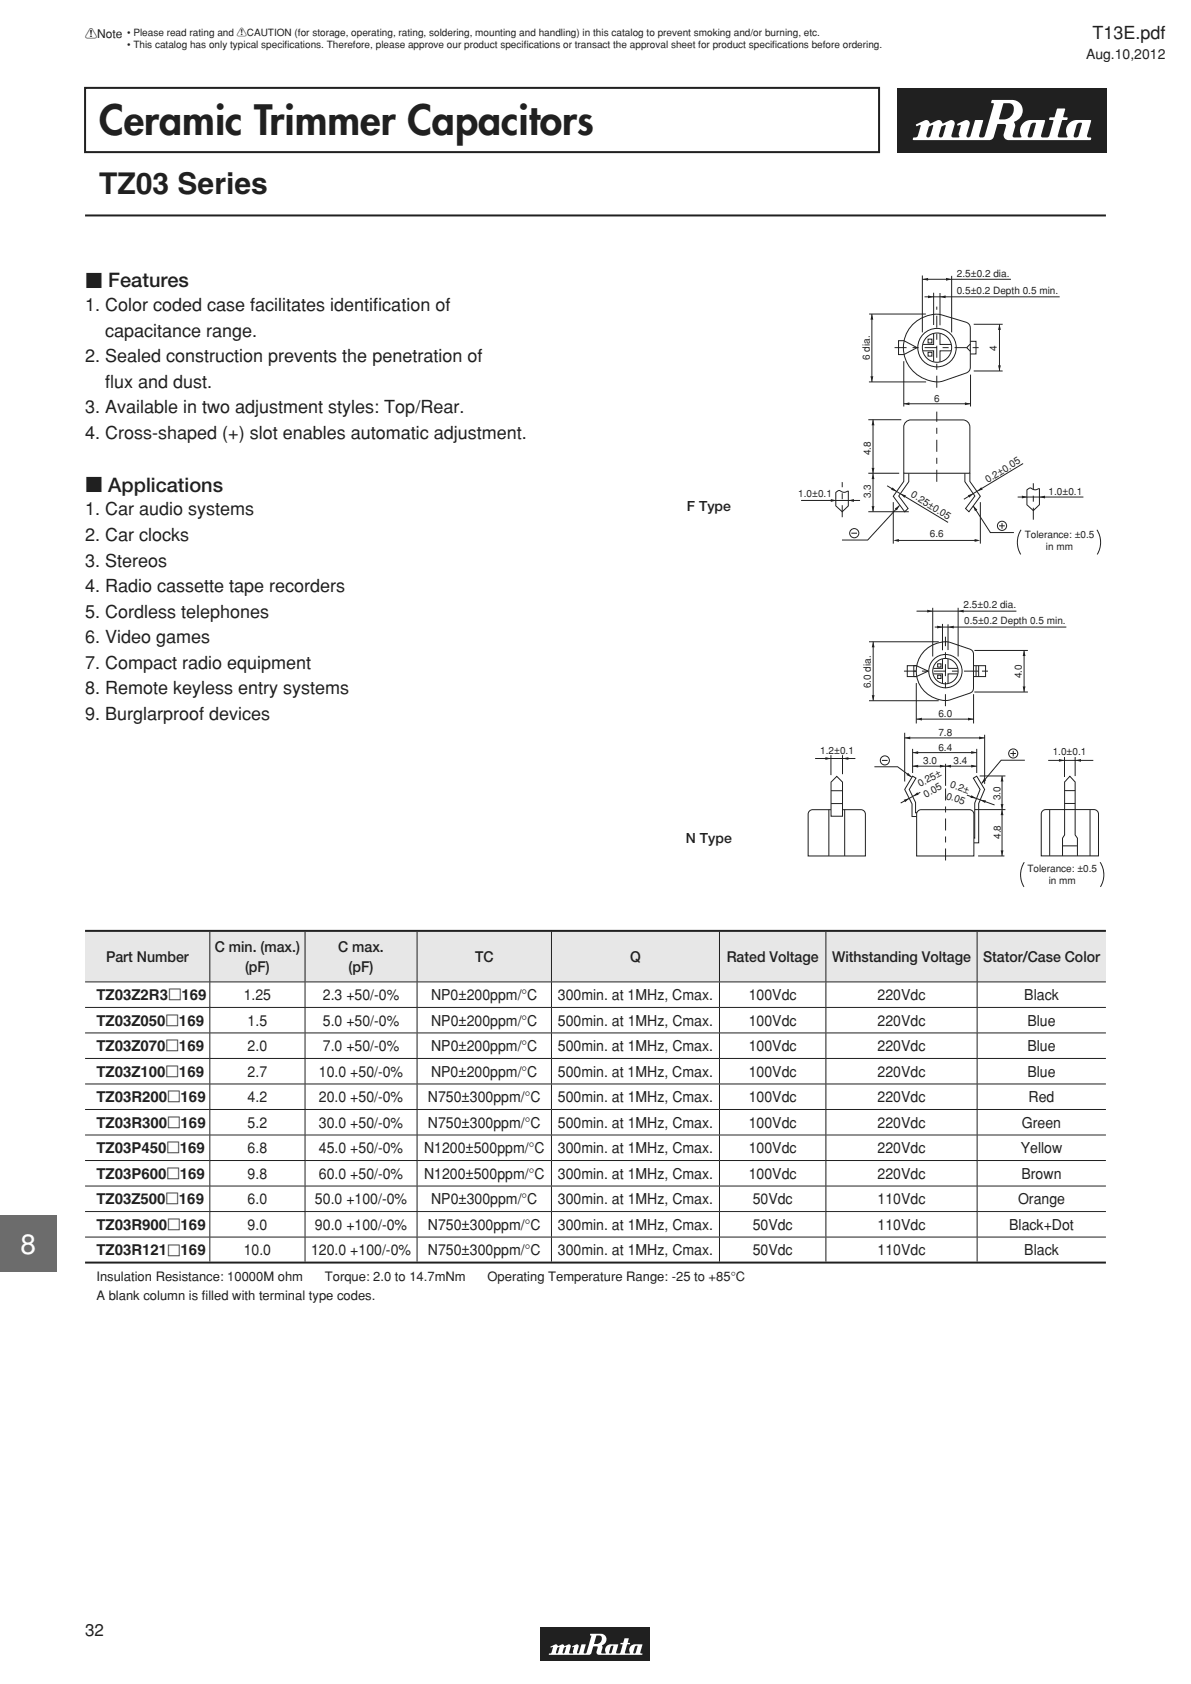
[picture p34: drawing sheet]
<svg xmlns="http://www.w3.org/2000/svg" width="210mm" height="297mm" viewBox="0 0 210 297" stroke-linecap="round" stroke-linejoin="round" font-family="sans-serif">
<defs><g id="words">
<text font-size="7.2" fill="#231f20" x="17.5" y="23.9">Ceramic Trimmer Capacitors</text>
<text font-size="5.3" fill="#231f20" x="17.5" y="34.2">TZ03 Series</text>
<text font-size="4.9" fill="#fff" x="3.6" y="221.1">8</text>
<g font-size="3.5" fill="#231f20">
<text x="15" y="50.8">c Features</text>
<text x="15" y="86.8">c Applications</text>
</g>
<g font-size="3.2" fill="#231f20">
<text x="192.6" y="6.8">T13E.pdf</text>
<text x="15" y="54.9">1. Color coded case facilitates identif</text>
<text x="18.5" y="59.4">capacitance range.</text>
<text x="65.8" y="54.9">i cation of</text>
<text x="15" y="63.9">2. Sealed construction prevents the penetration of</text>
<text x="18.5" y="68.4">f</text>
<text x="18.5" y="68.4">l ux and dust.</text>
<text x="15" y="72.9">3. Available in two adjustment styles: Top/Rear.</text>
<text x="15" y="77.4">4. Cross-shaped (+) slot enables automatic adjustment.</text>
<text x="15" y="90.9">1. Car audio systems</text>
<text x="15" y="95.4">2. Car clocks</text>
<text x="15" y="99.9">3. Stereos</text>
<text x="15" y="104.4">4. Radio cassette tape recorders</text>
<text x="15" y="108.9">5. Cordless telephones</text>
<text x="15" y="113.4">6. Video games</text>
<text x="15" y="117.9">7. Compact radio equipment</text>
<text x="15" y="122.4">8. Remote keyless entry systems</text>
<text x="15" y="126.9">9. Burglarproof devices</text>
</g>
<text font-size="3" fill="#231f20" x="15" y="288.6">32</text>
<g font-size="2.6" fill="#231f20">
<text x="37.9" y="167.9">C min. (max.)</text>
<text x="59.6" y="167.9">C max.</text>
<text x="18.7" y="169.6">Part Number</text>
<text x="43.2" y="171.4">(pF)</text>
<text x="61.5" y="171.4">(pF)</text>
<text x="83.8" y="169.6">TC</text>
<text x="111.1" y="169.6">Q</text>
<text x="128.1" y="169.6">Rated Voltage</text>
<text x="146.7" y="169.6">Withstanding Voltage</text>
<text x="173.3" y="169.6">Stator/Case Color</text>
<text x="17" y="176.4">TZ03Z2R3p169</text>
<text x="43" y="176.4">1.25</text>
<text x="56.9" y="176.4">2.3 +50/-0%</text>
<text x="76" y="176.4">NP0±200ppm/°C</text>
<text x="98.4" y="176.4">300min. at 1MHz, Cmax.</text>
<text x="132" y="176.4">100Vdc</text>
<text x="154.7" y="176.4">220Vdc</text>
<text x="180.6" y="176.4">Black</text>
<text x="17" y="180.9">TZ03Z050p169</text>
<text x="17" y="185.4">TZ03Z070p169</text>
<text x="43.7" y="180.9">1.5</text>
<text x="43.7" y="185.4">2.0</text>
<text x="56.9" y="180.9">5.0 +50/-0%</text>
<text x="56.9" y="185.4">7.0 +50/-0%</text>
<text x="76" y="180.9">NP0±200ppm/°C</text>
<text x="76" y="185.4">NP0±200ppm/°C</text>
<text x="98.4" y="180.9">500min. at 1MHz, Cmax.</text>
<text x="98.4" y="185.4">500min. at 1MHz, Cmax.</text>
<text x="132" y="180.9">100Vdc</text>
<text x="132" y="185.4">100Vdc</text>
<text x="154.7" y="180.9">220Vdc</text>
<text x="154.7" y="185.4">220Vdc</text>
<text x="181.2" y="180.9">Blue</text>
<text x="181.2" y="185.4">Blue</text>
<text x="17" y="189.9">TZ03Z100p169</text>
<text x="43.7" y="189.9">2.7</text>
<text x="56.2" y="189.9">10.0 +50/-0%</text>
<text x="76" y="189.9">NP0±200ppm/°C</text>
<text x="98.4" y="189.9">500min. at 1MHz, Cmax.</text>
<text x="132" y="189.9">100Vdc</text>
<text x="154.7" y="189.9">220Vdc</text>
<text x="181.2" y="189.9">Blue</text>
<text x="17" y="194.4">TZ03R200p169</text>
<text x="43.7" y="194.4">4.2</text>
<text x="56.2" y="194.4">20.0 +50/-0%</text>
<text x="75.5" y="194.4">N750±300ppm/°C</text>
<text x="98.4" y="194.4">500min. at 1MHz, Cmax.</text>
<text x="132" y="194.4">100Vdc</text>
<text x="154.7" y="194.4">220Vdc</text>
<text x="181.4" y="194.4">Red</text>
<text x="17" y="198.9">TZ03R300p169</text>
<text x="17" y="203.4">TZ03P450p169</text>
<text x="43.7" y="198.9">5.2</text>
<text x="43.7" y="203.4">6.8</text>
<text x="56.2" y="198.9">30.0 +50/-0%</text>
<text x="56.2" y="203.4">45.0 +50/-0%</text>
<text x="74.8" y="203.4">N1200±500ppm/°C</text>
<text x="75.5" y="198.9">N750±300ppm/°C</text>
<text x="98.4" y="198.9">500min. at 1MHz, Cmax.</text>
<text x="98.4" y="203.4">300min. at 1MHz, Cmax.</text>
<text x="132" y="198.9">100Vdc</text>
<text x="132" y="203.4">100Vdc</text>
<text x="154.7" y="198.9">220Vdc</text>
<text x="154.7" y="203.4">220Vdc</text>
<text x="180" y="203.4">Yellow</text>
<text x="180.2" y="198.9">Green</text>
<text x="17" y="207.9">TZ03P600p169</text>
<text x="43.7" y="207.9">9.8</text>
<text x="56.2" y="207.9">60.0 +50/-0%</text>
<text x="74.8" y="207.9">N1200±500ppm/°C</text>
<text x="98.4" y="207.9">300min. at 1MHz, Cmax.</text>
<text x="132" y="207.9">100Vdc</text>
<text x="154.7" y="207.9">220Vdc</text>
<text x="180.1" y="207.9">Brown</text>
<text x="17" y="212.4">TZ03Z500p169</text>
<text x="43.7" y="212.4">6.0</text>
<text x="55.5" y="212.4">50.0 +100/-0%</text>
<text x="76" y="212.4">NP0±300ppm/°C</text>
<text x="98.4" y="212.4">300min. at 1MHz, Cmax.</text>
<text x="132.7" y="212.4">50Vdc</text>
<text x="154.7" y="212.4">110Vdc</text>
<text x="179.5" y="212.4">Orange</text>
<text x="17" y="216.9">TZ03R900p169</text>
<text x="17" y="221.4">TZ03R121p169</text>
<text x="43" y="221.4">10.0</text>
<text x="43.7" y="216.9">9.0</text>
<text x="54.8" y="221.4">120.0 +100/-0%</text>
<text x="55.5" y="216.9">90.0 +100/-0%</text>
<text x="75.5" y="216.9">N750±300ppm/°C</text>
<text x="75.5" y="221.4">N750±300ppm/°C</text>
<text x="98.4" y="216.9">300min. at 1MHz, Cmax.</text>
<text x="98.4" y="221.4">300min. at 1MHz, Cmax.</text>
<text x="132.7" y="216.9">50Vdc</text>
<text x="132.7" y="221.4">50Vdc</text>
<text x="154.7" y="221.4">110Vdc</text>
<text x="154.7" y="216.9">110Vdc</text>
<text x="177.9" y="216.9">Black+Dot</text>
<text x="180.6" y="221.4">Black</text>
</g>
<g font-size="2.5" fill="#231f20">
<text x="191.5" y="10.3">Aug.10,2012</text>
<text x="121.1" y="90.1">F Type</text>
<text x="121" y="148.6">N Type</text>
</g>
<g font-size="2.3" fill="#231f20">
<text x="17" y="226">Insulation Resistance: 10000M ohm</text>
<text x="57.3" y="226">Torque: 2.0 to 14.7mNm</text>
<text x="86" y="226">Operating Temperature Range: -25 to +85°C</text>
<text x="17" y="229.3">A blank column is f</text>
<text x="35.6" y="229.3">i lled with terminal type codes.</text>
</g>
<text font-size="2.1" fill="#231f20" x="15" y="6.7">!Note</text>
<g font-size="1.8" fill="#231f20">
<text x="22.4" y="6.4">• Please read rating and !CAUTION (for storage, operating, rating, soldering, mounting and handling) in this catalog to prevent smoking and/or burning, etc.</text>
<text x="22.4" y="8.5">• This catalog has only typical specifcations. Therefore, please approve our product specif</text>
<text x="50.2" y="8.5">i</text>
<text x="92.3" y="8.5">i cations or transact the approval sheet for product specif</text>
<text x="136.2" y="8.5">i cations before ordering.</text>
<text x="168.7" y="51.8">0.5±0.2 Depth 0.5 min.</text>
<text x="168.7" y="48.9">2.5±0.2 dia.</text>
<text x="153.4" y="63.5" transform="rotate(-90 153.4 63.5)">6 dia.</text>
<text x="175.7" y="61.9" transform="rotate(-90 175.7 61.9)">4</text>
<text x="164.7" y="70.8">6</text>
<text x="153.6" y="80.3" transform="rotate(-90 153.6 80.3)">4.8</text>
<text x="140.8" y="87.6">1.0±0.1</text>
<text x="153.6" y="87.9" transform="rotate(-90 153.6 87.9)">3.3</text>
<text x="160.5" y="87.5" transform="rotate(32 160.5 87.5)">0.25±0.05</text>
<text x="174.2" y="85.2" transform="rotate(-31 174.2 85.2)">0.2±0.05</text>
<text x="184.9" y="87.2">1.0±0.1</text>
<text x="164" y="94.8">6.6</text>
<text x="180.7" y="94.9">Tolerance: ±0.5</text>
<text x="184.4" y="97.1">in mm</text>
<text x="169.9" y="107.3">2.5±0.2 dia.</text>
<text x="170" y="110">0.5±0.2 Depth 0.5 min.</text>
<text x="180.2" y="119.6" transform="rotate(-90 180.2 119.6)">4.0</text>
<text x="153.6" y="121.4" transform="rotate(-90 153.6 121.4)">6.0 dia.</text>
<text x="165.5" y="129.8">7.8</text>
<text x="165.5" y="126.4">6.0</text>
<text x="144.6" y="132.9">1.2±0.1</text>
<text x="162.8" y="134.8">3.0</text>
<text x="165.5" y="132.5">6.4</text>
<text x="168.1" y="134.8">3.4</text>
<text x="185.6" y="133.2">1.0±0.1</text>
<text x="162.2" y="138.9" transform="rotate(-29 162.2 138.9)">0.25±</text>
<text x="163.2" y="140.7" transform="rotate(-29 163.2 140.7)">0.05</text>
<text x="166.7" y="140.8" transform="rotate(19 166.7 140.8)">0.05</text>
<text x="167.4" y="138.8" transform="rotate(19 167.4 138.8)">0.2±</text>
<text x="176.4" y="141.1" transform="rotate(-90 176.4 141.1)">3.0</text>
<text x="176.5" y="148" transform="rotate(-90 176.5 148)">4.8</text>
<text x="181.2" y="153.8">Tolerance: ±0.5</text>
<text x="184.9" y="155.9">in mm</text>
</g>
</g></defs>
<path d="M15 15.5h140v11.3h-140z" fill="none" stroke="#231f20" stroke-width=".35"/>
<path d="M158.2 15.5h36.9v11.3h-36.9z" fill="#231f20"/>
<path d="M180.1 24h.1" fill="none" stroke="#231f20" stroke-width=".18"/>
<path d="M161.5 22l1.7-.8a.92 .92 0 0 1 .9 .6l.1-.1v.4l-.4 .2-.5 1.7a.38 .38 0 0 0 .4 .2 .38 .38 0 0 0 .4-.3l.5-1.7-.2-.2-.2 .1v-.4l1.1-.5a.65 .65 0 0 1 .9 .5h.3l-.1 .4-.4 .2-.5 1.6a.4 .4 0 0 0 .5 .4 .4 .4 0 0 0 .3-.5l.5-1.6-.2-.2-.2 .1 .1-.4 1.1-.5a.6 .6 0 0 1 .7 .8l-.5 2.1 .2 .1h1l.2-.1-.1-.6 .3-1.3-.1-.2-.4 .2-.1-.3 1.5-.7a.6 .6 0 0 1 .7 .7l-.6 2v.2l.3 .1h.2l.2-.3 .8-2.7h1.4l-.7 2.8a.59 .59 0 0 0 .7 .2 .59 .59 0 0 0 .4-.5l1.5-5.4-.4-.1 .1-.5 3.6-.1a1.96 1.96 0 0 1 1.8 1.8 1.96 1.96 0 0 1-1.5 2.1l.2 .8-.4 1.8 .2 .1h1.2l.1-.1a1.93 1.93 0 0 1 1.7-2.9h2.3l.2 .1-.4 1.3-1.4-.2 .2-.6-.2-.2-.5 .1-.2 .2-.6 2a.43 .43 0 0 0 .4 .4 .43 .43 0 0 0 .5-.4l.4-1.5 1.4 .2-.3 1.5 .2 .1h1a6 6 0 0 0 .9-2.6v-.4l-.7-.1v-.3l.9-.1 .5-1.5h1.4l-.3 1.4 .1 .1h.6v.3l-.1 .2h-.8l-.8 2.8 .3 .2h1.3l.1-.1a1.95 1.95 0 0 1 1.7-2.9h2.4l.1 .1-.3 1h-1.5l.2-.5-.2-.2a.68 .68 0 0 0-.8 .5l-.5 1.8a.45 .45 0 0 0 .4 .4 .45 .45 0 0 0 .5-.4l.4-1.6h1.5l-.4 1.7 .1 .2 .6 .1v.3l-.2 .1h-14.4a.85 .85 0 0 1-.8-1.1l.4-1.5-.1-.2h-.8l.1-.8h.4a1.75 1.75 0 0 0 1.5-2.7 1.93 1.93 0 0 0-1.6-.2l-.8 2.7 .2 .2h.3l-.1 .8-.7 .1-.6 2.1a.83 .83 0 0 1-.8 .6h-13.4v-.4l.4-.1a.49 .49 0 0 0 .5-.4l.4-1.6-.1-.2-.5 .3z" fill="#fff"/>
<path d="M15 38h180" fill="none" stroke="#e6e7e8" stroke-width=".18"/>
<path d="M15 38h180z" fill="none" stroke="#231f20" stroke-width=".35"/>
<g fill="none" stroke="#231f20" stroke-width=".18">
<path d="M153.3 55.4h10M153.7 55.4v12M160.9 57.3a5.6 5.6 0 0 1 5.3-1.7l4.2 1.2a1.02 1.02 0 0 1 .7 1.1v6.8a1.02 1.02 0 0 1-.7 1.1l-4 1.4a5.8 5.8 0 0 1-6.5-3.3 5.9 5.9 0 0 1 1-6.6zM162.6 48.6v10M162.7 49.3h15.5M163 52.4h23.8M163.6 59.8h.7v.7h-.7zM164.6 58.8v1.9h-1.8M164.6 51.6v5.7M165.7 58.8v1.9h2M165.7 51.7v5.7M167.8 48.7v9.9"/>
<path d="M171.7 57.2h5.1M176.2 57.2v8.2M153.1 74h5.8M153.2 67.4h10.1M153.9 74v16.3M159.4 63.7v8M159.4 71.2h11.7M159.4 60.1l2.3 1.2-2.3 1.2M159.4 60.1h-1v2.4h1M159.9 74.3l.7-.2h9.2a1.25 1.25 0 0 1 1.2 1.2v8.2h-11.6v-8.2v-.4zM162.8 61.9h1.8v1.9M163.6 62.1h.7v.7h-.7z"/>
<path d="M167.7 61.9h-2v1.9M171.1 60.7l-.6 .6 .6 .6M171.1 60.2h1v2.2h-1M171.1 66.1v5.6M171.7 65.4h5.1M147.4 86.9a.75 .75 0 0 1 1.2-.1l1-.2v2.6l-1.1 1.1-1.1-1.1zM153.1 83.5h5.4M153.1 90.3h7.1M156.4 85.7l10.8 6.4M157.5 88.6v7.3M159.4 83.5v1.4l-1.9 2.6 2 2.8 .6-.6-1.6-2.2 1.7-2.5v-1.5M172.9 88.6v7.3"/>
<path d="M179.4 87.7h11.6M181.1 86.4a.75 .75 0 0 1 1.2 0l1-.2v2.8l-1.1 1.1-1.1-1.1z"/>
<circle cx="165.2" cy="61.3" r="3.4"/>
<circle cx="165.2" cy="61.3" r="2.58"/>
</g>
<path d="M157.7 61.3h15.1M165.2 68.4v-14.3M148.5 91.2v-6.2M165.2 85v-12.4M182.2 91.7v-6.5" fill="none" stroke="#231f20" stroke-width=".18" stroke-dasharray="2.1 1.1 1.1 1.1" stroke-linecap="butt"/>
<g fill="#231f20">
<path d="M162.7 49.3l.9-.3v.5z"/>
<path d="M166.8 49l1 .3-1 .2z"/>
<path d="M165.7 52.4l1-.3v.5z"/>
<path d="M153.5 66.4h.5l-.3 1z"/>
<path d="M163.6 52.1l1 .3-1 .2z"/>
<path d="M170.1 71l1 .2-1 .3z"/>
<path d="M159.4 71.2l.9-.2v.5z"/>
<path d="M153.7 55.4l.3 1h-.5z"/>
<path d="M176.2 57.2l.3 1h-.5z"/>
<path d="M176 64.4h.5l-.3 1z"/>
<path d="M157.4 86l.7 .7-1-.3z"/>
<path d="M158.8 87.1l.9 .3-.2 .4z"/>
<path d="M153.7 89.3h.5l-.3 1z"/>
<path d="M153.9 74l.3 1h-.5z"/>
<path d="M153.9 83.5l.3 1h-.5z"/>
<path d="M153.7 82.5h.5l-.3 1z"/>
<path d="M183.3 87.7l1-.3v.5z"/>
<path d="M180.2 87.4l1 .3-1 .2z"/>
</g>
<path d="M141.2 88.3h10.4" fill="none" stroke="#231f20" stroke-width=".18"/>
<g fill="#231f20">
<path d="M149.6 88.3l1-.3v.5z"/>
<path d="M146.5 88l1 .3-1 .2z"/>
</g>
<path d="M171.6 89.2l3 4.7h4.2" fill="none" stroke="#231f20" stroke-width=".18"/>
<path d="M171.6 89.2l.7 .7-.4 .3z" fill="#231f20"/>
<path d="M158.6 89.1l-5.6 6.1h-4.5" fill="none" stroke="#231f20" stroke-width=".18"/>
<g fill="#231f20">
<path d="M157.8 89.7l.8-.6-.5 .9z"/>
<path d="M171.8 95.1l1 .2-1 .3z"/>
<path d="M157.5 95.3l1-.2v.5z"/>
</g>
<path d="M170.1 83.5v1.5l1.8 2.5-1.7 2.2 .7 .6 2-2.8-1.9-2.6v-1.4M180.4 81.7l-10.4 6.4" fill="none" stroke="#231f20" stroke-width=".18"/>
<g fill="#231f20">
<path d="M170.7 87.3l.9-.3-.7 .8z"/>
<path d="M172.3 86.6l.7-.7 .3 .5z"/>
</g>
<g fill="none" stroke="#231f20" stroke-width=".18">
<path d="M150.1 94h1M157.9 95.3h14.5M176.2 92.7h1M176.7 92.3v1M180 93.4a4.1 4.1 0 0 0 0 4.4M193.4 93.4a4.1 4.1 0 0 1 .1 4.4M161.7 117.5l2 .9-2 .9M162.9 114.8a5 5 0 0 1 4.8-1.5l3.3 1.2a.89 .89 0 0 1 .6 .9v5.9a.89 .89 0 0 1-.6 .9l-3.3 1.2a5.1 5.1 0 0 1-5.5-2.6 5.1 5.1 0 0 1 .7-6zM164.6 118.9h1.6v1.6M165.3 117.1h.6v.6h-.6zM165.3 119.1h.6v.6h-.6zM166.2 116.2v1.7h-1.6"/>
<path d="M167.2 116.2v1.7h1.7M168.8 118.9h-1.6v1.6M170.5 140.2l4.9 1.8"/>
<circle cx="150.6" cy="94" r=".81"/>
<circle cx="176.7" cy="92.7" r=".81"/>
<circle cx="166.7" cy="118.4" r="2.24"/>
<circle cx="166.7" cy="118.4" r="2.94"/>
</g>
<path d="M159.4 118.4h14.9" fill="none" stroke="#231f20" stroke-width=".18" stroke-dasharray="2.1 1.1 1.1 1.1" stroke-linecap="butt"/>
<g fill="#231f20">
<path d="M172.8 141.1l1 .1-.1 .4z"/>
<path d="M171.3 140.3l.8 .5-1-.1z"/>
</g>
<g fill="none" stroke="#231f20" stroke-width=".18">
<path d="M153.2 113.2h12.3M154 113.2v10.4M160 117.4h1.7h-.6v1.9h.6h-1.7zM161.6 107.8h17.6M164.5 107.2v8.6M164.8 110.6h23.2M166.2 110v4.7M167.2 110.1v4.5M168.9 107.2v8.6M171.7 117.4h2.1v1.9h-2.1M172.1 117.4v1.9M172.6 117.4v1.9"/>
<path d="M143.7 133.8h7.1M146.5 133.2v3.5M146.5 139.5h2.1M147.5 136.9l1.1 1v6.1h-2.1v-6.1zM148.6 133.2v3.3M153.2 123.6h12.3M159.5 129.2v8.6M159.5 130.1h14.1M160.9 132.7h11.3M160.9 135.1h11.3M160.9 132.1v4.2M161.6 120.5v7.1"/>
<path d="M161.6 126.8h10.1M162.3 139.7l-3.5 1.9M166.7 134.7v3.9M171.7 122.4v5.2M172.2 132.1v4.2M172.7 136.9h4.6M173.6 129.6v8.7M176.7 136.9v14.1M184.8 134.1h8M187.7 133.5v3.5M187.7 139.4h1.9M189.6 133.5v3.4"/>
<path d="M146.1 142.8v8.2M146.5 142.8h-3.2a.79 .79 0 0 0-.8 .8v7.4h10.1v-7.4a.79 .79 0 0 0-.8-.8h-3.2M146.5 141.7h2.1M148.9 142.8v8.2M161.7 143.3h-.3v-1.8l-1.1-2.3 1.2-2-.6-.3-1.4 2.3 1.3 2.6v2.2h.8M161.9 143l.5-.2h8.5a.79 .79 0 0 1 .8 .8v7.4h-10.1v-7.4zM171.7 147.8h.2v-6.2l.9-2.4-1.2-2 .6-.3 1.4 2.3-1 2.5v6.9h-.9M171.9 142.8h5.4M172.5 151h4.6M183.8 143l.6-.2h8.5a.79 .79 0 0 1 .8 .8v7.4h-10.1v-7.4zM185.1 142.8v8.2M187.3 151v-3.2l.4-.5v-9.4l.9-1 1 1v9.4l.4 .5v3.2"/>
<path d="M187.3 149.2h2.7M187.7 141.7h1.9M192.2 142.8v8.2"/>
</g>
<path d="M166.7 151.8v-13.2" fill="none" stroke="#231f20" stroke-width=".18" stroke-dasharray="2.1 1.1 1.1 1.1" stroke-linecap="butt"/>
<path d="M159.4 141.1l.9-.3-.7 .7z" fill="#231f20"/>
<path d="M166.7 124.5v-12.2" fill="none" stroke="#231f20" stroke-width=".18" stroke-dasharray="2.1 1.1 1.1 1.1" stroke-linecap="butt"/>
<path d="M180.7 134.1h-4.2l-3.4 4.1" fill="none" stroke="#231f20" stroke-width=".18"/>
<path d="M173.5 137.3l.4 .3-.8 .6z" fill="#231f20"/>
<path d="M154.2 135.2h4.1l2.5 1.9" fill="none" stroke="#231f20" stroke-width=".18"/>
<g fill="#231f20">
<path d="M160.1 136.3l.7 .8-1-.4z"/>
<path d="M161 140.4l.7-.7 .3 .5z"/>
<path d="M163.5 107.5l1 .3-1 .2z"/>
<path d="M168.9 107.8l1-.3v.5z"/>
<path d="M165.2 110.4l1 .2-1 .2z"/>
<path d="M167.2 110.6l1-.2v.4z"/>
<path d="M154 113.2l.2 1h-.5z"/>
<path d="M161.6 126.8l1-.2v.5z"/>
<path d="M170.7 126.6l1 .2-1 .3z"/>
<path d="M172.6 129.9l1 .2-1 .3z"/>
<path d="M159.5 130.1l1-.2v.5z"/>
<path d="M171.2 132.5l1 .2-1 .3z"/>
<path d="M171.2 134.9l1 .2-1 .3z"/>
<path d="M160.9 132.7l1-.2v.5z"/>
<path d="M160.9 135.1l1-.2v.5z"/>
<path d="M166.7 135.1l1-.2v.5z"/>
<path d="M165.7 134.9l1 .2-1 .3z"/>
<path d="M176.7 142.8l.2 1h-.5z"/>
<path d="M145.5 133.5l1 .3-1 .2z"/>
<path d="M148.6 133.8l1-.3v.5z"/>
<path d="M189.6 134.1l1-.2v.5z"/>
<path d="M153.7 122.6h.5l-.2 1z"/>
<path d="M176.4 150h.5l-.2 1z"/>
<path d="M176.7 136.9l.2 .9h-.5z"/>
<path d="M176.4 141.8h.5l-.2 1z"/>
<path d="M186.7 133.9l1 .2-1 .3z"/>
</g>
<g fill="none" stroke="#231f20" stroke-width=".18">
<path d="M161.1 118.4h.5M171.8 114.7h9.4M172.1 118.4h.4M180.6 114.7v7.3M155.5 134.1h1M171.8 122h9.4M178.1 132.9h1M178.7 132.4v1"/>
<circle cx="156" cy="134.1" r=".8"/>
<circle cx="178.7" cy="132.9" r=".8"/>
</g>
<g fill="#231f20">
<path d="M180.6 114.7l.2 1h-.5z"/>
<path d="M180.3 121.1h.5l-.2 .9z"/>
</g>
<path d="M180.6 152.1a4.1 4.1 0 0 0 0 4.3M194 152.1a4.1 4.1 0 0 1 0 4.3" fill="none" stroke="#231f20" stroke-width=".18"/>
<path d="M15 164.2h22v9h-22zM37 164.2h16.8v9h-16.8zM53.8 164.2h19.7v9h-19.7zM73.5 164.2h23.7v9h-23.7zM97.2 164.2h29.7v9h-29.7zM126.9 164.2h18.7v9h-18.7zM145.6 164.2h26.7v9h-26.7zM172.3 164.2h22.7v9h-22.7z" fill="#e6e7e8"/>
<path d="M15 164.2h180M15 222.7h180" fill="none" stroke="#231f20" stroke-width=".35"/>
<g fill="none" stroke="#231f20" stroke-width=".18">
<path d="M15 173.2h180M15 177.7h180M37 164.4v8.7M37 173.2v4.4M37 177.7v4.4M53.8 164.4v8.7M53.8 173.2v4.4M53.8 177.7v4.4M73.5 164.4v8.7M73.5 173.2v4.4M73.5 177.7v4.4M97.2 164.4v8.7"/>
<path d="M97.2 173.2v4.4M97.2 177.7v4.4M126.9 164.4v8.7M126.9 173.2v4.4M126.9 177.7v4.4M145.6 164.4v8.7M145.6 173.2v4.4M145.6 177.7v4.4M172.3 164.4v8.7M172.3 173.2v4.4M172.3 177.7v4.4M15 182.2h180"/>
<path d="M15 186.7h180M15 191.2h180M15 195.7h180M37 182.2v4.4M37 186.7v4.4M37 191.2v4.4M37 195.7v4.4M53.8 182.2v4.4M53.8 186.7v4.4M53.8 191.2v4.4M53.8 195.7v4.4M73.5 182.2v4.4"/>
<path d="M73.5 186.7v4.4M73.5 191.2v4.4M73.5 195.7v4.4M97.2 182.2v4.4M97.2 186.7v4.4M97.2 191.2v4.4M97.2 195.7v4.4M126.9 182.2v4.4M126.9 186.7v4.4M126.9 191.2v4.4M126.9 195.7v4.4M145.6 182.2v4.4"/>
<path d="M145.6 186.7v4.4M145.6 191.2v4.4M145.6 195.7v4.4M172.3 182.2v4.4M172.3 186.7v4.4M172.3 191.2v4.4M172.3 195.7v4.4M15 200.2h180M15 204.7h180M15 209.2h180M15 213.7h180M15 218.2h180"/>
<path d="M37 200.2v4.4M37 204.7v4.4M37 209.2v4.4M37 213.7v4.4M37 218.2v4.3M53.8 200.2v4.4M53.8 204.7v4.4M53.8 209.2v4.4M53.8 213.7v4.4M53.8 218.2v4.3M73.5 200.2v4.4M73.5 204.7v4.4"/>
<path d="M73.5 209.2v4.4M73.5 213.7v4.4M73.5 218.2v4.3M97.2 200.2v4.4M97.2 204.7v4.4M97.2 209.2v4.4M97.2 213.7v4.4M97.2 218.2v4.3M126.9 200.2v4.4M126.9 204.7v4.4M126.9 209.2v4.4M126.9 213.7v4.4"/>
<path d="M126.9 218.2v4.3M145.6 200.2v4.4M145.6 204.7v4.4M145.6 209.2v4.4M145.6 213.7v4.4M145.6 218.2v4.3M172.3 200.2v4.4M172.3 204.7v4.4M172.3 209.2v4.4M172.3 213.7v4.4M172.3 218.2v4.3"/>
</g>
<path d="M95.3 287h19.4v6h-19.4z" fill="#231f20"/>
<path d="M106.8 291.5h.1" fill="none" stroke="#231f20" stroke-width=".18"/>
<path d="M97.1 290.4l.8-.4a.42 .42 0 0 1 .5 .3l.1 .2-.3 .1-.1 1 .3-.1 .3-1h-.2v-.2l.7-.3 .3 .3h.2l-.1 .2-.2 .1-.2 .8 .1 .2 .3-.1 .2-1h-.2l.1-.2 .6-.3 .4 .3-.3 1.3h.6l.2-1.1h-.3v-.1l.8-.4h.2l.1 .4-.3 1.1 .2 .1 .2-.1 .4-1.5h.7l.1 .1-.4 1.4 .3 .1 .2-.2 .9-2.9-.3-.1 .1-.2 1.9-.1a1.05 1.05 0 0 1 .9 1 1.05 1.05 0 0 1-.8 1.1l.1 .4-.2 1h.8a1.12 1.12 0 0 1 .9-1.6l1.3 .1-.2 .6h-.7v-.5l-.4 .2-.3 1.2h.4l.3-.9h.7l-.2 .8 .2 .1h.4l.2-.1 .4-1.4-.4-.1v-.2l.5-.1 .2-.8 .8 .1-.2 .7 .4 .1v.1l-.5 .1-.4 1.5 .1 .1h.8a1.12 1.12 0 0 1 .8-1.6l1.4 .1-.2 .5h-.7v-.4l-.4 .2-.3 1.2h.3l.4-1h.7l-.2 .9 .4 .1-.1 .2-7.4 .1a.48 .48 0 0 1-.6-.6l.2-.8-.1-.1h-.4l.1-.5h.2a.93 .93 0 0 0 .9-.9 .47 .47 0 0 0-.4-.6l-.6 .1-.4 1.4h.3l-.1 .5h-.3l-.3 1.2-.3 .2-7.2 .1v-.3l.4-.1 .3-1-.4 .1z" fill="#fff"/>
<path d="M0 214.3h10v10h-10z" fill="#6d6e70"/>
<use href="#words"/>
</svg>
